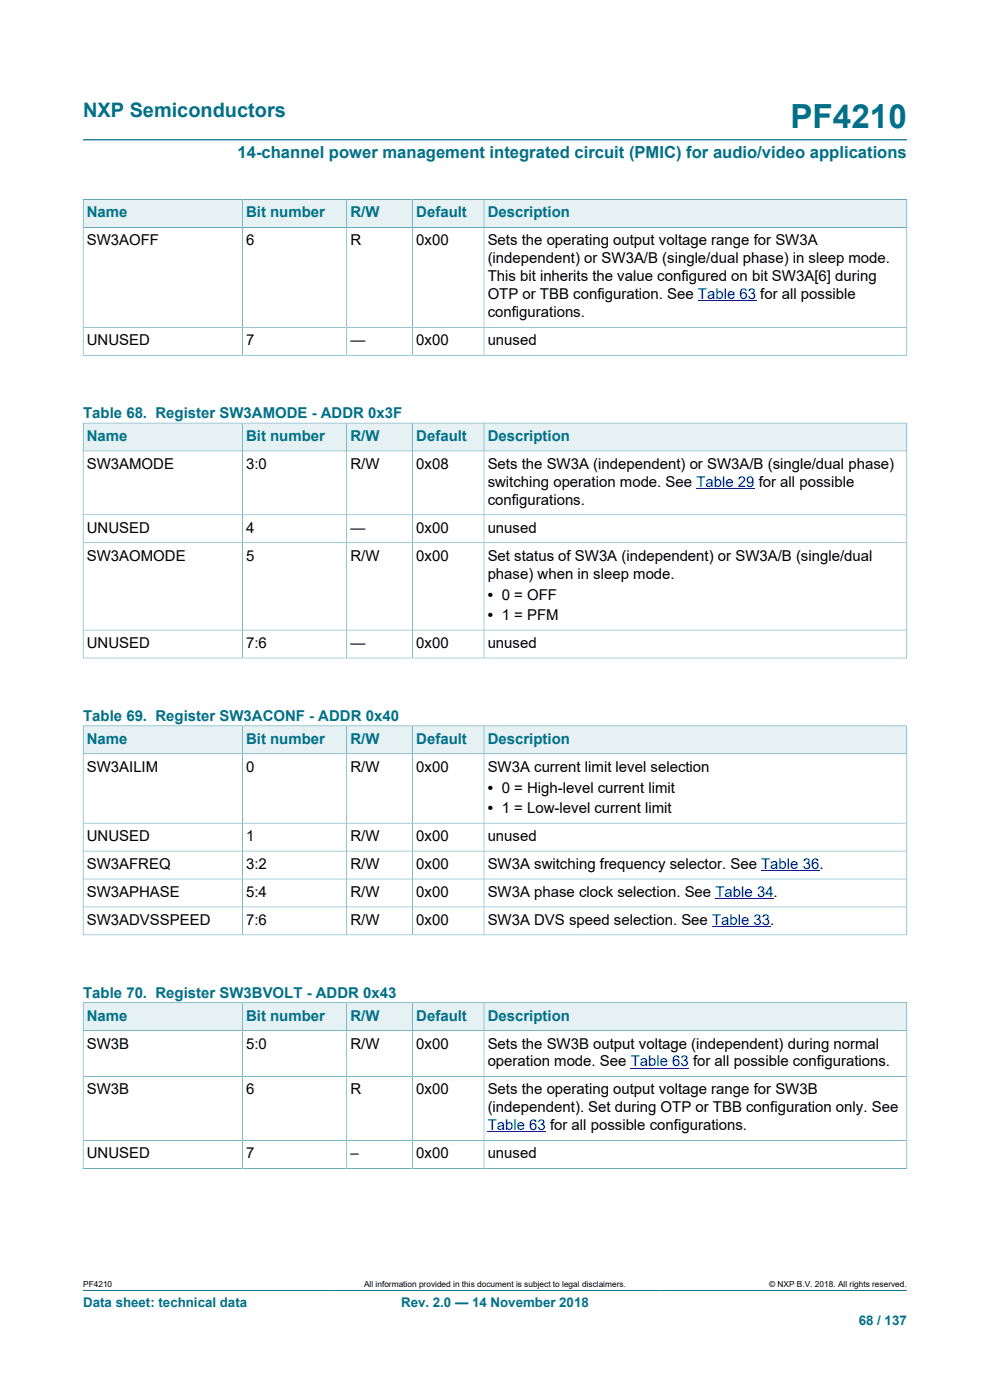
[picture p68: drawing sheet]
<svg xmlns="http://www.w3.org/2000/svg" width="210mm" height="297mm" viewBox="0 0 210 297" stroke-linecap="round" stroke-linejoin="round" font-family="sans-serif">
<defs><g id="words">
<text font-size="7.1" fill="#007088" x="167.7" y="27.2">PF4210</text>
<text font-size="4.2" fill="#007088" x="17.6" y="24.8">NXP Semiconductors</text>
<text font-size="3.5" fill="#007088" x="50.4" y="33.5">14-channel power management integrated circuit (PMIC) for audio/video applications</text>
<g font-size="3.2" fill="#007088">
<text x="18.4" y="46.1">Name</text>
<text x="52.2" y="46.1">Bit number</text>
<text x="74.3" y="46.1">R/W</text>
<text x="88.3" y="46.1">Default</text>
<text x="103.4" y="46.1">Description</text>
<text x="17.6" y="88.7">Table 68. Register SW3AMODE - ADDR 0x3F</text>
<text x="18.4" y="93.5">Name</text>
<text x="52.2" y="93.5">Bit number</text>
<text x="74.3" y="93.5">R/W</text>
<text x="88.3" y="93.5">Default</text>
<text x="103.4" y="93.5">Description</text>
<text x="17.6" y="152.9">Table 69. Register SW3ACONF - ADDR 0x40</text>
<text x="18.4" y="157.8">Name</text>
<text x="52.2" y="157.8">Bit number</text>
<text x="74.3" y="157.8">R/W</text>
<text x="88.3" y="157.8">Default</text>
<text x="103.4" y="157.8">Description</text>
<text x="17.6" y="211.6">Table 70. Register SW3BVOLT - ADDR 0x43</text>
<text x="18.4" y="216.5">Name</text>
<text x="52.2" y="216.5">Bit number</text>
<text x="74.3" y="216.5">R/W</text>
<text x="88.3" y="216.5">Default</text>
<text x="103.4" y="216.5">Description</text>
</g>
<g font-size="3.2">
<text x="18.4" y="52">SW3AOFF</text>
<text x="52.2" y="52">6</text>
<text x="74.3" y="52">R</text>
<text x="88.3" y="52">0x00</text>
<text x="103.4" y="52">Sets the operating output voltage range for SW3A</text>
<text x="103.4" y="55.9">(independent) or SW3A/B (single/dual phase) in sleep mode.</text>
<text x="103.4" y="59.7">This bit inherits the value configured on bit SW3A[6] during</text>
<text x="103.4" y="63.5">OTP or TBB configuration. See Table 63 for all possible</text>
<text x="103.4" y="67.3">configurations.</text>
<text x="18.4" y="73.2">UNUSED</text>
<text x="52.2" y="73.2">7</text>
<text x="74.3" y="73.2">—</text>
<text x="88.3" y="73.2">0x00</text>
<text x="103.4" y="73.2">unused</text>
<text x="18.4" y="99.5">SW3AMODE</text>
<text x="52.2" y="99.5">3:0</text>
<text x="74.3" y="99.5">R/W</text>
<text x="88.3" y="99.5">0x08</text>
<text x="103.4" y="99.5">Sets the SW3A (independent) or SW3A/B (single/dual phase)</text>
<text x="103.4" y="103.3">switching operation mode. See Table 29 for all possible</text>
<text x="103.4" y="107.1">configurations.</text>
<text x="18.4" y="113">UNUSED</text>
<text x="52.2" y="113">4</text>
<text x="74.3" y="113">—</text>
<text x="88.3" y="113">0x00</text>
<text x="103.4" y="113">unused</text>
<text x="18.4" y="118.9">SW3AOMODE</text>
<text x="52.2" y="118.9">5</text>
<text x="74.3" y="118.9">R/W</text>
<text x="88.3" y="118.9">0x00</text>
<text x="103.4" y="118.9">Set status of SW3A (independent) or SW3A/B (single/dual</text>
<text x="103.4" y="122.7">phase) when in sleep mode.</text>
<text x="103.4" y="127.2">• 0 = OFF</text>
<text x="103.4" y="131.5">• 1 = PFM</text>
<text x="18.4" y="137.5">UNUSED</text>
<text x="52.2" y="137.5">7:6</text>
<text x="74.3" y="137.5">—</text>
<text x="88.3" y="137.5">0x00</text>
<text x="103.4" y="137.5">unused</text>
<text x="18.4" y="163.7">SW3AILIM</text>
<text x="52.2" y="163.7">0</text>
<text x="74.3" y="163.7">R/W</text>
<text x="88.3" y="163.7">0x00</text>
<text x="103.4" y="163.7">SW3A current limit level selection</text>
<text x="103.4" y="168.1">• 0 = High-level current limit</text>
<text x="103.4" y="172.5">• 1 = Low-level current limit</text>
<text x="18.4" y="178.4">UNUSED</text>
<text x="52.2" y="178.4">1</text>
<text x="74.3" y="178.4">R/W</text>
<text x="88.3" y="178.4">0x00</text>
<text x="103.4" y="178.4">unused</text>
<text x="18.4" y="184.3">SW3AFREQ</text>
<text x="52.2" y="184.3">3:2</text>
<text x="74.3" y="184.3">R/W</text>
<text x="88.3" y="184.3">0x00</text>
<text x="103.4" y="184.3">SW3A switching frequency selector. See Table 36.</text>
<text x="18.4" y="190.3">SW3APHASE</text>
<text x="52.2" y="190.3">5:4</text>
<text x="74.3" y="190.3">R/W</text>
<text x="88.3" y="190.3">0x00</text>
<text x="103.4" y="190.3">SW3A phase clock selection. See Table 34.</text>
<text x="18.4" y="196.2">SW3ADVSSPEED</text>
<text x="52.2" y="196.2">7:6</text>
<text x="74.3" y="196.2">R/W</text>
<text x="88.3" y="196.2">0x00</text>
<text x="103.4" y="196.2">SW3A DVS speed selection. See Table 33.</text>
<text x="18.4" y="222.4">SW3B</text>
<text x="52.2" y="222.4">5:0</text>
<text x="74.3" y="222.4">R/W</text>
<text x="88.3" y="222.4">0x00</text>
<text x="103.4" y="222.4">Sets the SW3B output voltage (independent) during normal</text>
<text x="103.4" y="226.2">operation mode. See Table 63 for all possible configurations.</text>
<text x="18.4" y="232.2">SW3B</text>
<text x="52.2" y="232.2">6</text>
<text x="74.3" y="232.2">R</text>
<text x="88.3" y="232.2">0x00</text>
<text x="103.4" y="232.2">Sets the operating output voltage range for SW3B</text>
<text x="103.4" y="236">(independent). Set during OTP or TBB configuration only. See</text>
<text x="18.4" y="245.7">UNUSED</text>
<text x="52.2" y="245.7">7</text>
<text x="74.3" y="245.7">–</text>
<text x="88.3" y="245.7">0x00</text>
<text x="103.4" y="245.7">unused</text>
</g>
<text font-size="3.2" fill="#00f" x="103.4" y="239.8">Table 63 for all possible configurations.</text>
<g font-size="2.8" fill="#007088">
<text x="17.6" y="277.3">Data sheet: technical data</text>
<text x="85.1" y="277.3">Rev. 2.0 — 14 November 2018</text>
<text x="182.2" y="281">68 / 137</text>
</g>
<g font-size="1.8">
<text x="17.6" y="273.1">PF4210</text>
<text x="77.2" y="273.1">All information provided in this document is subject to legal disclaimers.</text>
<text x="163.2" y="273.1">© NXP B.V. 2018. All rights reserved.</text>
</g>
</g></defs>
<path d="M17.6 29.7h174.8M17.6 273.8h174.8" fill="none" stroke="#007088" stroke-width=".21"/>
<path d="M17.7 42.4h33.6v5.8h-33.6z" fill="#e6f1f3"/>
<path d="M17.6 42.3v6h33.8v-6h-33.8" fill="none" stroke="#007088" stroke-width=".21"/>
<path d="M51.5 42.4h22v5.8h-22z" fill="#e6f1f3"/>
<path d="M51.4 42.3h22.1v6h-22.1z" fill="none" stroke="#007088" stroke-width=".21"/>
<path d="M73.6 42.4h13.9v5.8h-13.9z" fill="#e6f1f3"/>
<path d="M73.5 42.3h14v6h-14z" fill="none" stroke="#007088" stroke-width=".21"/>
<path d="M87.6 42.4h15v5.8h-15z" fill="#e6f1f3"/>
<path d="M87.5 42.3h15.2v6h-15.2z" fill="none" stroke="#007088" stroke-width=".21"/>
<path d="M102.7 42.4h89.6v5.8h-89.6z" fill="#e6f1f3"/>
<path d="M51.4 48.3v27.1M73.5 48.3v27.1M87.5 48.3v27.1M192.4 42.3v33.1M192.4 48.3h-174.8v27.1M192.4 42.3h-89.7v33.1M17.6 75.4h174.8M17.6 69.4h174.8" fill="none" stroke="#007088" stroke-width=".21"/>
<path d="M148 63.8h12.4" fill="none" stroke="#00f" stroke-width=".21"/>
<path d="M17.7 89.8h33.6v5.8h-33.6z" fill="#e6f1f3"/>
<path d="M17.6 89.7v6h33.8v-6h-33.8" fill="none" stroke="#007088" stroke-width=".21"/>
<path d="M51.5 89.8h22v5.8h-22z" fill="#e6f1f3"/>
<path d="M51.4 89.7h22.1v6h-22.1z" fill="none" stroke="#007088" stroke-width=".21"/>
<path d="M73.6 89.8h13.9v5.8h-13.9z" fill="#e6f1f3"/>
<path d="M73.5 89.7h14v6h-14z" fill="none" stroke="#007088" stroke-width=".21"/>
<path d="M87.6 89.8h15v5.8h-15z" fill="#e6f1f3"/>
<path d="M87.5 89.7h15.2v6h-15.2z" fill="none" stroke="#007088" stroke-width=".21"/>
<path d="M102.7 89.8h89.6v5.8h-89.6z" fill="#e6f1f3"/>
<path d="M51.4 95.7v43.9M73.5 95.7v43.9M87.5 95.7v43.9M192.4 89.7v50M192.4 95.7h-174.8v44M192.4 89.7h-89.7v49.9M17.6 109.2h174.8M17.6 115.1h174.8M17.6 139.6h174.8M17.6 133.7h174.8" fill="none" stroke="#007088" stroke-width=".21"/>
<path d="M147.7 103.6h12.4" fill="none" stroke="#00f" stroke-width=".21"/>
<path d="M17.7 154.1h33.6v5.7h-33.6z" fill="#e6f1f3"/>
<path d="M17.6 153.9v6h33.8v-5.9h-33.8" fill="none" stroke="#007088" stroke-width=".21"/>
<path d="M51.5 154.1h22v5.7h-22z" fill="#e6f1f3"/>
<path d="M51.4 154h22.1v5.9h-22.1z" fill="none" stroke="#007088" stroke-width=".21"/>
<path d="M73.6 154.1h13.9v5.7h-13.9z" fill="#e6f1f3"/>
<path d="M73.5 154h14v5.9h-14z" fill="none" stroke="#007088" stroke-width=".21"/>
<path d="M87.6 154.1h15v5.7h-15z" fill="#e6f1f3"/>
<path d="M87.5 154h15.2v5.9h-15.2z" fill="none" stroke="#007088" stroke-width=".21"/>
<path d="M102.7 154.1h89.6v5.7h-89.6z" fill="#e6f1f3"/>
<path d="M51.4 159.9v38.4M73.5 159.9v38.4M87.5 159.9v38.4M192.4 153.9v44.5M192.4 159.9h-174.8v38.5M192.4 154h-89.7v44.3M17.6 174.6h174.8M17.6 198.3h174.8M17.6 180.6h174.8M17.6 186.5h174.8M17.6 192.4h174.8" fill="none" stroke="#007088" stroke-width=".21"/>
<path d="M151.1 196.5h12.3M151.8 190.6h12.3M161.5 184.7h12.3" fill="none" stroke="#00f" stroke-width=".21"/>
<path d="M17.7 212.8h33.6v5.8h-33.6z" fill="#e6f1f3"/>
<path d="M17.6 212.7v6h33.8v-6h-33.8" fill="none" stroke="#007088" stroke-width=".21"/>
<path d="M51.5 212.8h22v5.8h-22z" fill="#e6f1f3"/>
<path d="M51.4 212.7h22.1v6h-22.1z" fill="none" stroke="#007088" stroke-width=".21"/>
<path d="M73.6 212.8h13.9v5.8h-13.9z" fill="#e6f1f3"/>
<path d="M73.5 212.7h14v6h-14z" fill="none" stroke="#007088" stroke-width=".21"/>
<path d="M87.6 212.8h15v5.8h-15z" fill="#e6f1f3"/>
<path d="M87.5 212.7h15.2v6h-15.2z" fill="none" stroke="#007088" stroke-width=".21"/>
<path d="M102.7 212.8h89.6v5.8h-89.6z" fill="#e6f1f3"/>
<path d="M51.4 218.7v29.2M73.5 218.7v29.2M87.5 218.7v29.2M192.4 212.7v35.2M192.4 218.7h-174.8v29.2M192.4 212.7h-89.7v35.2M17.6 228.4h174.8M17.6 247.9h174.8M17.6 241.9h174.8" fill="none" stroke="#007088" stroke-width=".21"/>
<path d="M133.8 226.6h12.3M103.4 240.1h12.4" fill="none" stroke="#00f" stroke-width=".21"/>
<use href="#words"/>
</svg>
